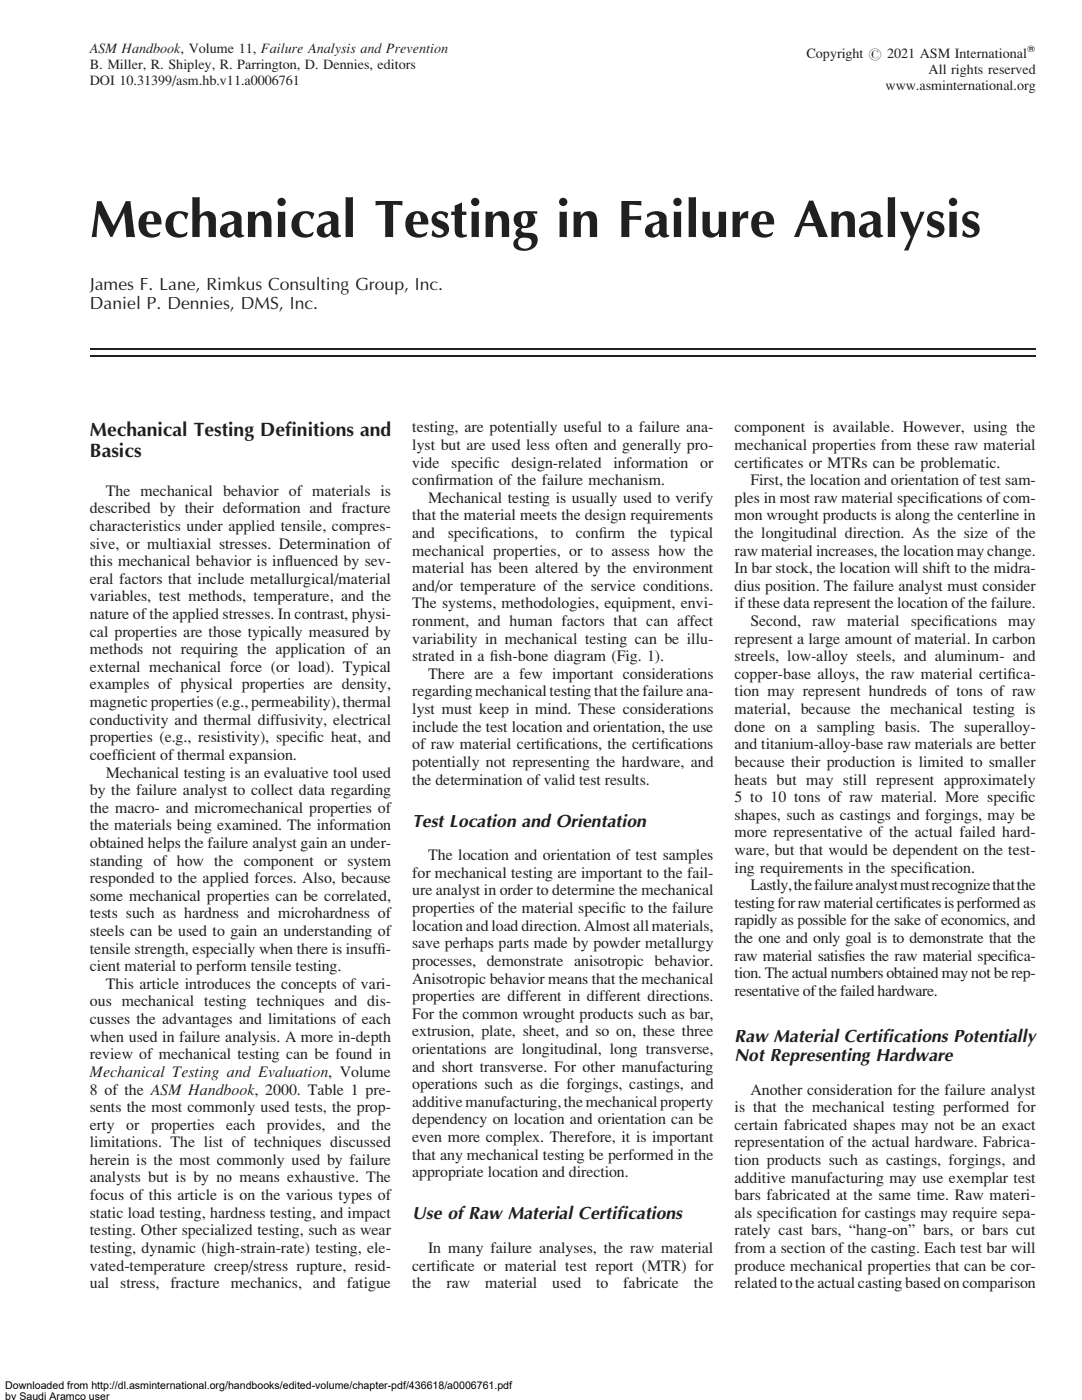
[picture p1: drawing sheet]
<svg xmlns="http://www.w3.org/2000/svg" width="216mm" height="279mm" viewBox="0 0 216 279" stroke-linecap="round" stroke-linejoin="round" font-family="sans-serif">
<defs><g id="words">
<text font-size="10.5" fill="#231f20" x="17.9" y="47.3">Mechanical Testing in Failure Analysis</text>
<g font-size="3.9" fill="#231f20">
<text x="17.9" y="87">Mechanical Testing Def</text>
<text x="56.9" y="87">initions and</text>
<text x="17.9" y="91.2">Basics</text>
</g>
<g font-size="3.5" fill="#231f20">
<text x="17.9" y="57.8">James F. Lane, Rimkus Consulting Group, Inc.</text>
<text x="17.9" y="61.7">Daniel P. Dennies, DMS, Inc.</text>
<text x="82.2" y="165">Test Location and Orientation</text>
<text x="146.6" y="207.9">Raw Material Certif</text>
<text x="176" y="207.9">ications Potentially</text>
<text x="146.6" y="211.8">Not Representing Hardware</text>
<text x="82.2" y="243.4">Use ofRaw Material Certif</text>
<text x="123" y="243.4">ications</text>
</g>
<g font-size="3.2" fill="#231f20">
<text x="82.3" y="86.3">testing, are potentially useful to a failure ana-</text>
<text x="82.3" y="89.8">lyst but are used less often and generally pro-</text>
<text x="146.6" y="86.3">component is available. However, using the</text>
<text x="146.6" y="89.8">mechanical properties from these raw material</text>
<text x="82.3" y="93.3">vide</text>
<text x="90.1" y="93.3">specif</text>
<text x="96.6" y="93.3">ic</text>
<text x="102.1" y="93.3">design-related</text>
<text x="122.4" y="93.3">information</text>
<text x="139.7" y="93.3">or</text>
<text x="146.6" y="93.3">certif</text>
<text x="152.2" y="93.3">icates or MTRs can be problematic.</text>
<text x="21.1" y="98.9">The mechanical behavior of materials is</text>
<text x="82.3" y="96.8">conf</text>
<text x="85.4" y="100.3">Mechanical testing is usually used to verify</text>
<text x="86.8" y="96.8">irmation of the failure mechanism.</text>
<text x="146.6" y="100.3">ples in most raw material specif</text>
<text x="149.7" y="96.8">First, the location and orientation of test sam-</text>
<text x="185.5" y="100.3">ications of com-</text>
<text x="17.9" y="102.5">described by their deformation and fracture</text>
<text x="17.9" y="106">characteristics under applied tensile, compres-</text>
<text x="82.3" y="103.8">that the material meets the design requirements</text>
<text x="82.3" y="107.4">and</text>
<text x="89.4" y="107.4">specif</text>
<text x="95.9" y="107.4">ications,</text>
<text x="109.9" y="107.4">to</text>
<text x="114.9" y="107.4">conf</text>
<text x="119.5" y="107.4">irm</text>
<text x="127.3" y="107.4">the</text>
<text x="133.7" y="107.4">typical</text>
<text x="146.6" y="103.8">mon wrought products is along the centerline in</text>
<text x="146.6" y="107.4">the longitudinal direction. As the size of the</text>
<text x="17.9" y="109.5">sive, or multiaxial stresses. Determination of</text>
<text x="17.9" y="113">this mechanical behavior is inf</text>
<text x="56.8" y="113">luenced by sev-</text>
<text x="82.3" y="110.9">mechanical properties, or to assess how the</text>
<text x="146.6" y="110.9">raw material increases, the location may change.</text>
<text x="17.9" y="116.5">eral factors that include metallurgical/material</text>
<text x="82.3" y="114.4">material has been altered by the environment</text>
<text x="82.3" y="117.9">and/or temperature of the service conditions.</text>
<text x="146.6" y="114.4">In bar stock, the location will shift to the midra-</text>
<text x="146.6" y="117.9">dius position. The failure analyst must consider</text>
<text x="17.9" y="120">variables, test methods, temperature, and the</text>
<text x="17.9" y="123.5">nature of the applied stresses. In contrast, physi-</text>
<text x="82.3" y="121.4">The systems, methodologies, equipment, envi-</text>
<text x="82.3" y="124.9">ronment, and human factors that can affect</text>
<text x="146.6" y="121.4">ifthese data represent the location ofthe failure.</text>
<text x="149.7" y="124.9">Second,</text>
<text x="162.1" y="124.9">raw</text>
<text x="169.1" y="124.9">material</text>
<text x="181.7" y="124.9">specif</text>
<text x="188.2" y="124.9">ications</text>
<text x="201.2" y="124.9">may</text>
<text x="17.9" y="127">cal properties are those typically measured by</text>
<text x="17.9" y="130.5">methods not requiring the application of an</text>
<text x="82.3" y="128.4">variability in mechanical testing can be illu-</text>
<text x="82.3" y="132">strated in a f</text>
<text x="97.7" y="132">ish-bone diagram (Fig. 1).</text>
<text x="146.6" y="128.4">represent a large amount of material. In carbon</text>
<text x="146.6" y="132">streels, low-alloy steels, and aluminum- and</text>
<text x="17.9" y="134.1">external mechanical force (or load). Typical</text>
<text x="17.9" y="137.6">examples of physical properties are density,</text>
<text x="85.4" y="135.5">There are a few important considerations</text>
<text x="146.6" y="135.5">copper-base alloys, the raw material certif</text>
<text x="201" y="135.5">ica-</text>
<text x="17.9" y="141.1">magnetic properties (e.g., permeability), thermal</text>
<text x="82.3" y="139">regardingmechanicaltesting thatthe failureana-</text>
<text x="82.3" y="142.5">lyst must keep in mind. These considerations</text>
<text x="146.6" y="139">tion may represent hundreds of tons of raw</text>
<text x="146.6" y="142.5">material, because the mechanical testing is</text>
<text x="17.9" y="144.6">conductivity and thermal diffusivity, electrical</text>
<text x="17.9" y="148.1">properties (e.g., resistivity), specif</text>
<text x="61.6" y="148.1">ic heat, and</text>
<text x="82.3" y="146">include the test location and orientation, the use</text>
<text x="82.3" y="149.5">of raw material certif</text>
<text x="108.8" y="149.5">ications, the certif</text>
<text x="131.8" y="149.5">ications</text>
<text x="146.6" y="146">done on a sampling basis. The superalloy-</text>
<text x="146.6" y="149.5">and titanium-alloy-base raw materials are better</text>
<text x="17.9" y="151.6">coeff</text>
<text x="21.1" y="155.2">Mechanical testing is an evaluative tool used</text>
<text x="23.3" y="151.6">icient of thermal expansion.</text>
<text x="82.3" y="153">potentially not representing the hardware, and</text>
<text x="146.6" y="153">because their production is limited to smaller</text>
<text x="17.9" y="158.7">by the failure analyst to collect data regarding</text>
<text x="82.3" y="156.6">the determination of valid test results.</text>
<text x="146.6" y="156.6">heats but may still represent approximately</text>
<text x="146.6" y="160.1">5 to 10 tons of raw material. More specif</text>
<text x="203.5" y="160.1">ic</text>
<text x="17.9" y="162.2">the macro- and micromechanical properties of</text>
<text x="17.9" y="165.7">the materials being examined. The information</text>
<text x="146.6" y="163.6">shapes, such as castings and forgings, may be</text>
<text x="146.6" y="167.1">more representative of the actual failed hard-</text>
<text x="17.9" y="169.2">obtained helps the failure analyst gain an under-</text>
<text x="17.9" y="172.7">standing of how the component or system</text>
<text x="85.4" y="171.7">The location and orientation of test samples</text>
<text x="146.6" y="170.6">ware, but that would be dependent on the test-</text>
<text x="17.9" y="176.2">responded to the applied forces. Also, because</text>
<text x="17.9" y="179.8">some mechanical properties can be correlated,</text>
<text x="82.3" y="175.2">for mechanical testing are important to the fail-</text>
<text x="82.3" y="178.7">ure analyst in order to determine the mechanical</text>
<text x="146.6" y="174.1">ing requirements in the specif</text>
<text x="149.7" y="177.6">Lastly,thefailureanalystmustrecognizethatthe</text>
<text x="184.2" y="174.1">ication.</text>
<text x="17.9" y="183.3">tests such as hardness and microhardness of</text>
<text x="82.3" y="182.2">properties of the material specif</text>
<text x="82.3" y="185.7">locationand load direction. Almost allmaterials,</text>
<text x="121.9" y="182.2">ic to the failure</text>
<text x="146.6" y="181.2">testingforrawmaterialcertif</text>
<text x="146.6" y="184.7">rapidly as possible for the sake of economics, and</text>
<text x="180.1" y="181.2">icatesisperformedas</text>
<text x="17.9" y="186.8">steels can be used to gain an understanding of</text>
<text x="17.9" y="190.3">tensile strength, especially when there is insuff</text>
<text x="75.3" y="190.3">i-</text>
<text x="82.3" y="189.2">save perhaps parts made by powder metallurgy</text>
<text x="146.6" y="188.2">the one and only goal is to demonstrate that the</text>
<text x="146.6" y="191.7">raw material satisf</text>
<text x="168.4" y="191.7">ies the raw material specif</text>
<text x="201.2" y="191.7">ica-</text>
<text x="17.9" y="193.8">cient material to perform tensile testing.</text>
<text x="21.1" y="197.3">This article introduces the concepts of vari-</text>
<text x="82.3" y="192.8">processes, demonstrate anisotropic behavior.</text>
<text x="82.3" y="196.3">Anisotropic behavior means that the mechanical</text>
<text x="146.6" y="195.2">tion. The actual numbers obtained may not be rep-</text>
<text x="17.9" y="200.8">ous mechanical testing techniques and dis-</text>
<text x="82.3" y="199.8">properties are different in different directions.</text>
<text x="82.3" y="203.3">For the common wrought products such as bar,</text>
<text x="146.6" y="198.7">resentative ofthe failed hardware.</text>
<text x="17.9" y="204.4">cusses the advantages and limitations of each</text>
<text x="17.9" y="207.9">when used in failure analysis. A more in-depth</text>
<text x="82.3" y="206.8">extrusion, plate, sheet, and so on, these three</text>
<text x="17.9" y="211.4">review of mechanical testing can be found in</text>
<text x="17.9" y="214.9">Mechanical Testing and Evaluation, Volume</text>
<text x="82.3" y="210.3">orientations are longitudinal, long transverse,</text>
<text x="82.3" y="213.8">and short transverse. For other manufacturing</text>
<text x="17.9" y="218.4">8 of the ASM Handbook, 2000. Table 1 pre-</text>
<text x="17.9" y="221.9">sents the most commonly used tests, the prop-</text>
<text x="82.3" y="217.4">operations such as die forgings, castings, and</text>
<text x="82.3" y="220.9">additivemanufacturing,themechanicalproperty</text>
<text x="146.6" y="221.9">is that the mechanical testing performed for</text>
<text x="149.7" y="218.4">Another consideration for the failure analyst</text>
<text x="17.9" y="225.4">erty</text>
<text x="25.2" y="225.4">or</text>
<text x="30.1" y="225.4">properties</text>
<text x="45.1" y="225.4">each</text>
<text x="53.3" y="225.4">provides,</text>
<text x="67.3" y="225.4">and</text>
<text x="74.2" y="225.4">the</text>
<text x="82.3" y="224.4">dependency on location and orientation can be</text>
<text x="82.3" y="227.9">even more complex. Therefore, it is important</text>
<text x="146.6" y="225.5">certain fabricated shapes may not be an exact</text>
<text x="17.9" y="229">limitations. The list of techniques discussed</text>
<text x="17.9" y="232.5">herein is the most commonly used by failure</text>
<text x="82.3" y="231.4">that any mechanical testing be performed in the</text>
<text x="146.6" y="229">representation of the actual hardware. Fabrica-</text>
<text x="146.6" y="232.5">tion products such as castings, forgings, and</text>
<text x="17.9" y="236">analysts but is by no means exhaustive. The</text>
<text x="17.9" y="239.5">focus of this article is on the various types of</text>
<text x="82.3" y="234.9">appropriate location and direction.</text>
<text x="146.6" y="236">additive manufacturing may use exemplar test</text>
<text x="146.6" y="239.5">bars fabricated at the same time. Raw materi-</text>
<text x="17.9" y="243">static load testing, hardness testing, and impact</text>
<text x="146.6" y="243">als specif</text>
<text x="157.5" y="243">ication for castings may require sepa-</text>
<text x="17.9" y="246.5">testing. Other specialized testing, such as wear</text>
<text x="17.9" y="250">testing, dynamic (high-strain-rate) testing, ele-</text>
<text x="85.4" y="250.1">In many failure analyses, the raw material</text>
<text x="146.6" y="246.5">rately cast bars, “hang-on” bars, or bars cut</text>
<text x="146.6" y="250">from a section of the casting. Each test bar will</text>
<text x="17.9" y="253.6">vated-temperature creep/stress rupture, resid-</text>
<text x="17.9" y="257.1">ual stress, fracture mechanics, and fatigue</text>
<text x="82.3" y="253.6">certif</text>
<text x="82.3" y="257.1">the</text>
<text x="87.9" y="253.6">icate or material test report (MTR) for</text>
<text x="89.1" y="257.1">raw</text>
<text x="96.8" y="257.1">material</text>
<text x="110.2" y="257.1">used</text>
<text x="119" y="257.1">to</text>
<text x="124.4" y="257.1">fabricate</text>
<text x="138.5" y="257.1">the</text>
<text x="146.6" y="253.6">produce mechanical properties that can be cor-</text>
<text x="146.6" y="257.1">related totheactualcasting based oncomparison</text>
</g>
<g font-size="2.8" fill="#231f20">
<text x="17.9" y="10.6">ASM Handbook, Volume 11, Failure Analysis and Prevention</text>
<text x="160.9" y="11.6">Copyright # 2021 ASM International</text>
<text x="17.9" y="13.7">B. Miller, R. Shipley, R. Parrington, D. Dennies, editors</text>
<text x="17.9" y="16.9">DOI 10.31399/asm.hb.v11.a0006761</text>
<text x="176.7" y="17.9">www.asminternational.org</text>
<text x="185.3" y="14.8">All rights reserved</text>
</g>
<g font-size="2.1">
<text x="1.1" y="277.3">Downloaded from http://dl.asminternational.org/handbooks/edited-volume/chapter-pdf/436618/a0006761.pdf</text>
<text x="1.1" y="279.4">by Saudi Aramco user</text>
</g>
<text font-size="1.9" fill="#231f20" x="204.9" y="10.4">W</text>
</g></defs>
<path d="M17.9 69.6h188.8" fill="none" stroke="#231f20" stroke-width=".34"/>
<path d="M17.9 71h188.8" fill="none" stroke="#231f20" stroke-width=".36"/>
<use href="#words"/>
</svg>
